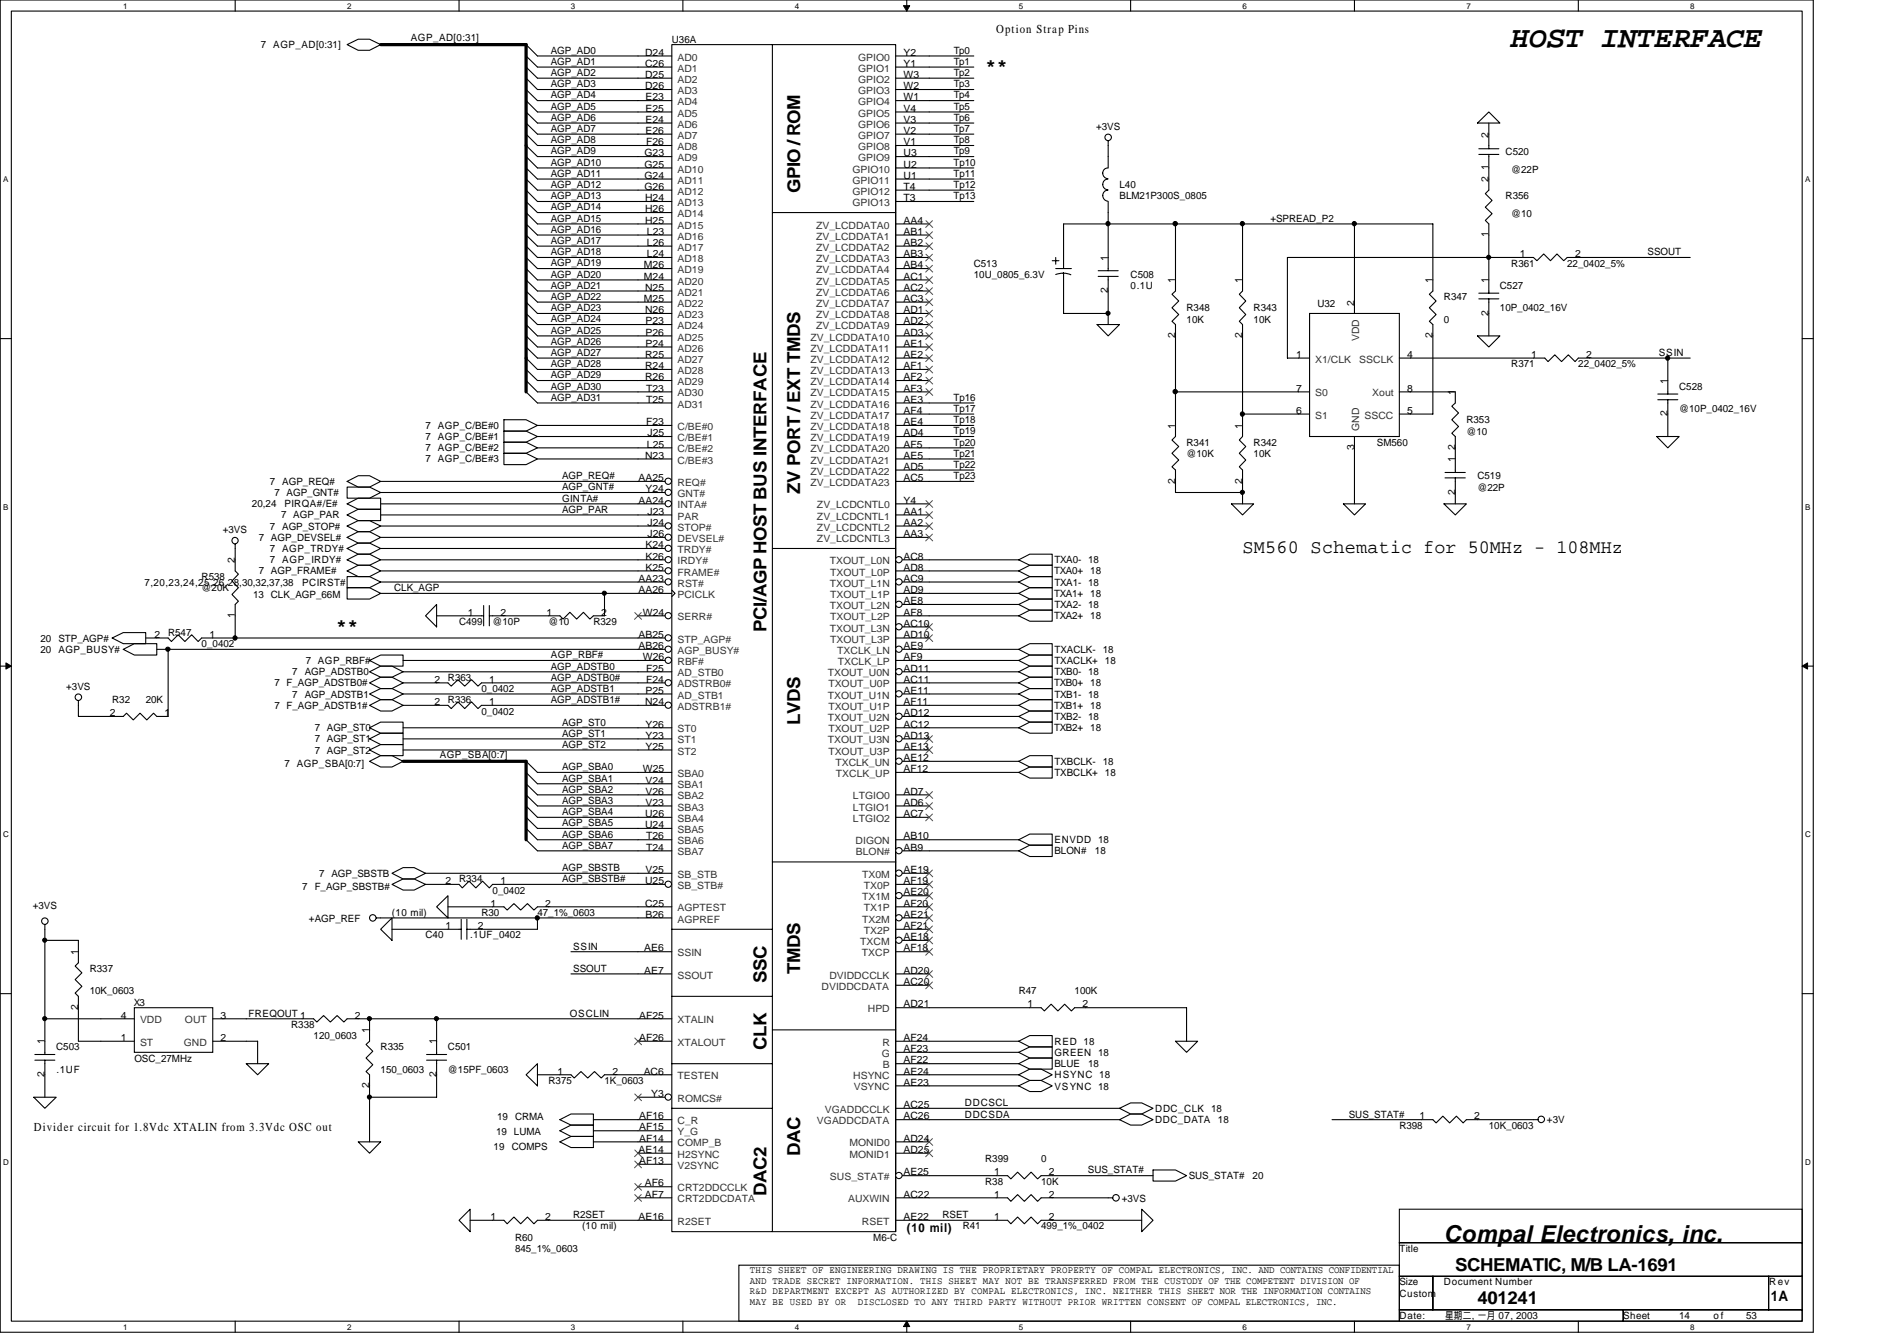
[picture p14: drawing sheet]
<svg xmlns="http://www.w3.org/2000/svg" width="297mm" height="210mm" viewBox="0 0 297 210" stroke-linecap="round" stroke-linejoin="round" font-family="sans-serif">
<defs><g id="words">
<text font-size="4.7" x="236.6" y="7.4">HOST INTERFACE</text>
<text font-size="3.6" x="226.1" y="194.4">Compal Electronics, inc.</text>
<text font-size="3" x="194.6" y="86.5">SM560 Schematic for 50MHz - 108MHz</text>
<g font-size="2.8">
<text x="154.3" y="11.1">**</text>
<text x="125.3" y="30.2" transform="rotate(-90 125.3 30.2)">GPIO / ROM</text>
<text x="125.3" y="77.3" transform="rotate(-90 125.3 77.3)">ZV PORT / EXT TMDS</text>
<text x="52.7" y="98.7">**</text>
<text x="120" y="98.8" transform="rotate(-90 120 98.8)">PCI/AGP HOST BUS INTERFACE</text>
<text x="125.3" y="113.5" transform="rotate(-90 125.3 113.5)">LVDS</text>
<text x="120" y="153.9" transform="rotate(-90 120 153.9)">SSC</text>
<text x="125.3" y="152.4" transform="rotate(-90 125.3 152.4)">TMDS</text>
<text x="120" y="164.4" transform="rotate(-90 120 164.4)">CLK</text>
<text x="125.3" y="180.9" transform="rotate(-90 125.3 180.9)">DAC</text>
<text x="120" y="187.2" transform="rotate(-90 120 187.2)">DAC2</text>
<text x="227.9" y="198.9">SCHEMATIC, M/B LA-1691</text>
<text x="231.3" y="204.2">401241</text>
</g>
<text font-size="2.2" x="277.3" y="203.6">1A</text>
<g font-size="1.9">
<text x="156" y="5.2">Option Strap Pins</text>
<text x="5.3" y="177">Divider circuit for 1.8Vdc XTALIN from 3.3Vdc OSC out</text>
<text x="142" y="192.8">(10 mil)</text>
</g>
<g font-size="1.6">
<text x="40.8" y="7.6">7 AGP_AD[0:31]</text>
<text x="64.3" y="6.5">AGP_AD[0:31]</text>
<text x="86.2" y="10.2">AGP_AD1</text>
<text x="86.2" y="8.4">AGP_AD0</text>
<text x="86.2" y="11.9">AGP_AD2</text>
<text x="101" y="8.7">D24</text>
<text x="101" y="10.5">C26</text>
<text x="105.2" y="6.7">U36A</text>
<text x="141.5" y="8.7">Y2</text>
<text x="141.5" y="10.5">Y1</text>
<text x="149.3" y="8.4">Tp0</text>
<text x="149.3" y="10.2">Tp1</text>
<text x="149.3" y="11.9">Tp2</text>
<text x="86.2" y="13.7">AGP_AD3</text>
<text x="86.2" y="15.4">AGP_AD4</text>
<text x="86.2" y="17.2">AGP_AD5</text>
<text x="101" y="12.2">D25</text>
<text x="101" y="14">D26</text>
<text x="101.1" y="15.7">E23</text>
<text x="101.1" y="17.5">E25</text>
<text x="141.5" y="12.2">W3</text>
<text x="141.5" y="14">W2</text>
<text x="141.5" y="15.7">W1</text>
<text x="141.5" y="17.5">V4</text>
<text x="149.3" y="17.2">Tp5</text>
<text x="149.3" y="15.4">Tp4</text>
<text x="149.3" y="13.7">Tp3</text>
<text x="86.2" y="22.4">AGP_AD8</text>
<text x="86.2" y="18.9">AGP_AD6</text>
<text x="86.2" y="20.7">AGP_AD7</text>
<text x="101.1" y="19.2">E24</text>
<text x="101.1" y="21">E26</text>
<text x="101.2" y="22.7">F26</text>
<text x="141.5" y="19.2">V3</text>
<text x="141.5" y="21">V2</text>
<text x="141.5" y="22.7">V1</text>
<text x="149.3" y="20.7">Tp7</text>
<text x="149.3" y="18.9">Tp6</text>
<text x="149.3" y="22.4">Tp8</text>
<text x="171.6" y="20.4">+3VS</text>
<text x="233.1" y="21.5" transform="rotate(-90 233.1 21.5)">2</text>
<text x="86.2" y="26">AGP_AD10</text>
<text x="86.2" y="24.2">AGP_AD9</text>
<text x="86.2" y="27.7">AGP_AD11</text>
<text x="86.2" y="29.4">AGP_AD12</text>
<text x="100.9" y="24.5">G23</text>
<text x="100.9" y="26.2">G25</text>
<text x="100.9" y="28">G24</text>
<text x="100.9" y="29.7">G26</text>
<text x="141.5" y="24.5">U3</text>
<text x="141.5" y="26.2">U2</text>
<text x="141.5" y="28">U1</text>
<text x="141.5" y="29.7">T4</text>
<text x="149.3" y="29.4">Tp12</text>
<text x="149.3" y="26">Tp10</text>
<text x="149.3" y="27.7">Tp11</text>
<text x="149.3" y="24.2">Tp9</text>
<text x="175.3" y="29.5">L40</text>
<text x="233.1" y="28.5" transform="rotate(-90 233.1 28.5)">2</text>
<text x="233.1" y="26.6" transform="rotate(-90 233.1 26.6)">1</text>
<text x="235.8" y="24.2">C520</text>
<text x="236.6" y="27">@22P</text>
<text x="86.2" y="34.7">AGP_AD15</text>
<text x="86.2" y="32.9">AGP_AD14</text>
<text x="86.2" y="31.2">AGP_AD13</text>
<text x="101" y="31.5">H24</text>
<text x="101" y="33.2">H26</text>
<text x="101" y="35">H25</text>
<text x="141.5" y="35">AA4</text>
<text x="141.5" y="31.5">T3</text>
<text x="149.3" y="31.2">Tp13</text>
<text x="175.3" y="31.2">BLM21P300S_0805</text>
<text x="198.9" y="34.7">+SPREAD_P2</text>
<text x="235.8" y="31.2">R356</text>
<text x="236.6" y="34">@10</text>
<text x="86.2" y="41.7">AGP_AD19</text>
<text x="86.2" y="40">AGP_AD18</text>
<text x="86.2" y="38.2">AGP_AD17</text>
<text x="86.2" y="36.4">AGP_AD16</text>
<text x="100.8" y="42">M26</text>
<text x="101.3" y="36.7">L23</text>
<text x="101.3" y="38.5">L26</text>
<text x="101.3" y="40.3">L24</text>
<text x="141.5" y="36.7">AB1</text>
<text x="141.5" y="38.5">AB2</text>
<text x="141.5" y="40.3">AB3</text>
<text x="141.5" y="42">AB4</text>
<text x="152.5" y="41.7">C513</text>
<text x="173.5" y="40.8" transform="rotate(-90 173.5 40.8)">1</text>
<text x="233.1" y="37.2" transform="rotate(-90 233.1 37.2)">1</text>
<text x="236.6" y="41.7">R361</text>
<text x="238" y="40.3">1</text>
<text x="245.4" y="41.7">22_0402_5%</text>
<text x="246.6" y="40.3">2</text>
<text x="258" y="40">SSOUT</text>
<text x="86.2" y="46.9">AGP_AD22</text>
<text x="86.2" y="45.2">AGP_AD21</text>
<text x="86.2" y="43.5">AGP_AD20</text>
<text x="100.8" y="43.8">M24</text>
<text x="100.8" y="47.2">M25</text>
<text x="101" y="45.5">N25</text>
<text x="141.5" y="43.8">AC1</text>
<text x="141.5" y="45.5">AC2</text>
<text x="141.5" y="47.2">AC3</text>
<text x="152.5" y="43.5">10U_0805_6.3V</text>
<text x="173.5" y="45.9" transform="rotate(-90 173.5 45.9)">2</text>
<text x="177" y="43.5">C508</text>
<text x="177" y="45.3">0.1U</text>
<text x="184" y="44.3" transform="rotate(-90 184 44.3)">1</text>
<text x="194.5" y="44.3" transform="rotate(-90 194.5 44.3)">1</text>
<text x="212" y="47.8" transform="rotate(-90 212 47.8)">2</text>
<text x="224.3" y="44.3" transform="rotate(-90 224.3 44.3)">1</text>
<text x="226.1" y="47">R347</text>
<text x="233.1" y="44.3" transform="rotate(-90 233.1 44.3)">1</text>
<text x="234.9" y="45.3">C527</text>
<text x="86.2" y="50.5">AGP_AD24</text>
<text x="86.2" y="54">AGP_AD26</text>
<text x="86.2" y="48.7">AGP_AD23</text>
<text x="86.2" y="52.2">AGP_AD25</text>
<text x="101" y="49">N26</text>
<text x="101.1" y="50.8">P23</text>
<text x="101.1" y="52.5">P26</text>
<text x="141.5" y="49">AD1</text>
<text x="141.5" y="50.8">AD2</text>
<text x="141.5" y="52.5">AD3</text>
<text x="184" y="52.9" transform="rotate(-90 184 52.9)">2</text>
<text x="185.8" y="48.7">R348</text>
<text x="185.8" y="50.5">10K</text>
<text x="194.5" y="52.9" transform="rotate(-90 194.5 52.9)">2</text>
<text x="196.3" y="48.7">R343</text>
<text x="196.3" y="50.5">10K</text>
<text x="206.3" y="48">U32</text>
<text x="224.3" y="52.9" transform="rotate(-90 224.3 52.9)">2</text>
<text x="226.1" y="50.5">0</text>
<text x="233.1" y="49.4" transform="rotate(-90 233.1 49.4)">2</text>
<text x="234.9" y="48.7">10P_0402_16V</text>
<text x="86.2" y="55.7">AGP_AD27</text>
<text x="86.2" y="59.2">AGP_AD29</text>
<text x="86.2" y="57.5">AGP_AD28</text>
<text x="101" y="56">R25</text>
<text x="101" y="57.8">R24</text>
<text x="101" y="59.5">R26</text>
<text x="101.1" y="54.3">P24</text>
<text x="141.5" y="56">AE2</text>
<text x="141.5" y="57.8">AF1</text>
<text x="141.5" y="54.3">AE1</text>
<text x="141.5" y="59.5">AF2</text>
<text x="202.9" y="56">1</text>
<text x="220.3" y="56">4</text>
<text x="236.6" y="57.5">R371</text>
<text x="239.8" y="56">1</text>
<text x="247.1" y="57.5">22_0402_5%</text>
<text x="248.4" y="56">2</text>
<text x="259.8" y="55.7">SSIN</text>
<text x="86.2" y="62.7">AGP_AD31</text>
<text x="86.2" y="61">AGP_AD30</text>
<text x="101.2" y="61.3">T23</text>
<text x="101.2" y="63">T25</text>
<text x="141.5" y="61.3">AF3</text>
<text x="141.5" y="63">AE3</text>
<text x="141.5" y="64.8">AF4</text>
<text x="149.3" y="64.5">Tp17</text>
<text x="149.3" y="62.7">Tp16</text>
<text x="202.9" y="61.3">7</text>
<text x="202.9" y="64.8">6</text>
<text x="220.3" y="64.8">5</text>
<text x="220.3" y="61.3">8</text>
<text x="227.8" y="61.8" transform="rotate(-90 227.8 61.8)">1</text>
<text x="261.1" y="65.2" transform="rotate(-90 261.1 65.2)">2</text>
<text x="261.1" y="60.1" transform="rotate(-90 261.1 60.1)">1</text>
<text x="262.9" y="61">C528</text>
<text x="262.9" y="64.5">@10P_0402_16V</text>
<text x="66.6" y="68.9">7 AGP_C/BE#1</text>
<text x="66.6" y="67.1">7 AGP_C/BE#0</text>
<text x="66.6" y="70.7">7 AGP_C/BE#2</text>
<text x="101" y="71.8">N23</text>
<text x="101.2" y="66.5">F23</text>
<text x="101.3" y="70.1">L25</text>
<text x="101.4" y="68.3">J25</text>
<text x="141.5" y="66.5">AE4</text>
<text x="141.5" y="68.3">AD4</text>
<text x="141.5" y="70.1">AF5</text>
<text x="141.5" y="71.8">AE5</text>
<text x="149.3" y="71.5">Tp21</text>
<text x="149.3" y="69.8">Tp20</text>
<text x="149.3" y="68">Tp19</text>
<text x="149.3" y="66.3">Tp18</text>
<text x="184" y="67.1" transform="rotate(-90 184 67.1)">1</text>
<text x="185.8" y="69.8">R341</text>
<text x="185.8" y="71.5">@10K</text>
<text x="194.5" y="67.1" transform="rotate(-90 194.5 67.1)">1</text>
<text x="196.3" y="69.8">R342</text>
<text x="196.3" y="71.5">10K</text>
<text x="212" y="70.4" transform="rotate(-90 212 70.4)">3</text>
<text x="215.6" y="69.8">SM560</text>
<text x="227.8" y="70.4" transform="rotate(-90 227.8 70.4)">2</text>
<text x="229.6" y="66.3">R353</text>
<text x="229.6" y="68">@10</text>
<text x="42.2" y="75.9">7 AGP_REQ#</text>
<text x="43" y="77.7">7 AGP_GNT#</text>
<text x="66.6" y="72.4">7 AGP_C/BE#3</text>
<text x="88" y="76.8">AGP_GNT#</text>
<text x="88" y="75">AGP_REQ#</text>
<text x="100" y="75.3">AA25</text>
<text x="101.1" y="77">Y24</text>
<text x="141.5" y="73.5">AD5</text>
<text x="141.5" y="75.3">AC5</text>
<text x="149.3" y="73.2">Tp22</text>
<text x="149.3" y="75">Tp23</text>
<text x="184" y="75.7" transform="rotate(-90 184 75.7)">2</text>
<text x="194.5" y="75.7" transform="rotate(-90 194.5 75.7)">2</text>
<text x="227.8" y="77.5" transform="rotate(-90 227.8 77.5)">2</text>
<text x="227.8" y="72.3" transform="rotate(-90 227.8 72.3)">1</text>
<text x="231.3" y="75">C519</text>
<text x="231.3" y="76.8">@22P</text>
<text x="34.9" y="83.4">+3VS</text>
<text x="39.5" y="79.4">20,24</text>
<text x="42.2" y="82.9">7 AGP_STOP#</text>
<text x="44" y="81.2">7 AGP_PAR</text>
<text x="44.5" y="79.4">PIRQA#/E#</text>
<text x="88" y="78.5">GINTA#</text>
<text x="88" y="80.3">AGP_PAR</text>
<text x="100" y="78.8">AA24</text>
<text x="101.4" y="80.6">J23</text>
<text x="101.4" y="82.3">J24</text>
<text x="141.5" y="78.8">Y4</text>
<text x="141.5" y="80.6">AA1</text>
<text x="141.5" y="82.3">AA2</text>
<text x="36.8" y="88.1" transform="rotate(-90 36.8 88.1)">2</text>
<text x="40.5" y="89.9">7 AGP_FRAME#</text>
<text x="40.5" y="84.7">7 AGP_DEVSEL#</text>
<text x="42.2" y="86.4">7 AGP_TRDY#</text>
<text x="42.2" y="88.2">7 AGP_IRDY#</text>
<text x="101.1" y="85.8">K24</text>
<text x="101.1" y="87.6">K26</text>
<text x="101.1" y="89.3">K25</text>
<text x="101.4" y="84.1">J26</text>
<text x="141.5" y="84.1">AA3</text>
<text x="141.5" y="87.6">AC8</text>
<text x="141.5" y="89.3">AD8</text>
<text x="165.1" y="89.9">TXA0+</text>
<text x="165.1" y="88.2">TXA0- 18</text>
<text x="170.7" y="89.9">18</text>
<text x="22.6" y="91.7">7,20,23,24,25,26,28,30,32,37,38</text>
<text x="31.6" y="90.8">R538</text>
<text x="31.6" y="92.5">@20K</text>
<text x="39.6" y="93.6">13 CLK_AGP_66M</text>
<text x="47.3" y="91.7">PCIRST#</text>
<text x="61.7" y="92.5">CLK_AGP</text>
<text x="100" y="92.8">AA26</text>
<text x="100" y="91.1">AA23</text>
<text x="141.5" y="91.1">AC9</text>
<text x="141.5" y="94.6">AE8</text>
<text x="141.5" y="92.8">AD9</text>
<text x="165.1" y="93.4">TXA1+</text>
<text x="165.1" y="91.7">TXA1- 18</text>
<text x="165.1" y="95.2">TXA2- 18</text>
<text x="170.7" y="93.4">18</text>
<text x="6.3" y="100.5">20 STP_AGP#</text>
<text x="24.2" y="99.8">2</text>
<text x="26.3" y="99.6">R547</text>
<text x="31.6" y="101.3">0_0402</text>
<text x="32.8" y="99.8">1</text>
<text x="36.8" y="96.7" transform="rotate(-90 36.8 96.7)">1</text>
<text x="71.9" y="97.8">C499</text>
<text x="73.3" y="96.4">1</text>
<text x="77.1" y="97.8">@10P</text>
<text x="78.4" y="96.4">2</text>
<text x="85.6" y="96.4">1</text>
<text x="85.9" y="97.8">@10</text>
<text x="92.9" y="97.8">R329</text>
<text x="94.1" y="96.4">2</text>
<text x="100" y="99.8">AB25</text>
<text x="100" y="101.6">AB26</text>
<text x="100.7" y="96.4">W24</text>
<text x="141.5" y="101.6">AE9</text>
<text x="141.5" y="98.1">AC10</text>
<text x="141.5" y="96.4">AF8</text>
<text x="141.5" y="99.8">AD10</text>
<text x="165.1" y="96.9">TXA2+</text>
<text x="170.7" y="96.9">18</text>
<text x="6.3" y="102.2">20 AGP_BUSY#</text>
<text x="10.4" y="108">+3VS</text>
<text x="43" y="107.4">7 F_AGP_ADSTB0#</text>
<text x="45.8" y="105.7">7 AGP_ADSTB0</text>
<text x="47.9" y="104">7 AGP_RBF#</text>
<text x="68" y="106.8">2</text>
<text x="70.1" y="106.6">R363</text>
<text x="76.6" y="106.8">1</text>
<text x="86.2" y="103">AGP_RBF#</text>
<text x="86.2" y="106.6">AGP_ADSTB0#</text>
<text x="86.2" y="104.8">AGP_ADSTB0</text>
<text x="100.7" y="103.3">W26</text>
<text x="101.2" y="105.1">F25</text>
<text x="101.2" y="106.8">F24</text>
<text x="141.5" y="106.8">AC11</text>
<text x="141.5" y="103.3">AF9</text>
<text x="141.5" y="105.1">AD11</text>
<text x="165.1" y="107.4">TXB0+</text>
<text x="165.1" y="105.7">TXB0- 18</text>
<text x="165.1" y="104">TXACLK+ 18</text>
<text x="165.1" y="102.2">TXACLK-</text>
<text x="170.7" y="107.4">18</text>
<text x="172.7" y="102.2">18</text>
<text x="17.2" y="112.1">2</text>
<text x="17.6" y="110.1">R32</text>
<text x="22.8" y="110.1">20K</text>
<text x="25.8" y="112.1">1</text>
<text x="43" y="111">7 F_AGP_ADSTB1#</text>
<text x="45.8" y="109.2">7 AGP_ADSTB1</text>
<text x="68" y="110.4">2</text>
<text x="70.1" y="110.1">R336</text>
<text x="75.4" y="108.3">0_0402</text>
<text x="75.4" y="111.8">0_0402</text>
<text x="76.6" y="110.4">1</text>
<text x="86.2" y="110.1">AGP_ADSTB1#</text>
<text x="86.2" y="108.3">AGP_ADSTB1</text>
<text x="88" y="113.6">AGP_ST0</text>
<text x="101" y="110.4">N24</text>
<text x="101.1" y="108.6">P25</text>
<text x="101.1" y="113.9">Y26</text>
<text x="141.5" y="110.4">AF11</text>
<text x="141.5" y="113.9">AC12</text>
<text x="141.5" y="108.6">AE11</text>
<text x="141.5" y="112.1">AD12</text>
<text x="165.1" y="111">TXB1+</text>
<text x="165.1" y="109.2">TXB1- 18</text>
<text x="165.1" y="112.7">TXB2- 18</text>
<text x="170.7" y="111">18</text>
<text x="49.3" y="116.2">7 AGP_ST1</text>
<text x="49.3" y="114.5">7 AGP_ST0</text>
<text x="49.3" y="118">7 AGP_ST2</text>
<text x="68.9" y="118.7">AGP_SBA[0:7]</text>
<text x="88" y="117.1">AGP_ST2</text>
<text x="88" y="115.3">AGP_ST1</text>
<text x="101.1" y="115.6">Y23</text>
<text x="101.1" y="117.3">Y25</text>
<text x="141.5" y="117.3">AE13</text>
<text x="141.5" y="119.1">AE12</text>
<text x="141.5" y="115.6">AD13</text>
<text x="165.1" y="114.5">TXB2+</text>
<text x="165.1" y="119.7">TXBCLK-</text>
<text x="170.7" y="114.5">18</text>
<text x="172.7" y="119.7">18</text>
<text x="44.5" y="120.1">7 AGP_SBA[0:7]</text>
<text x="88" y="122.3">AGP_SBA1</text>
<text x="88" y="120.6">AGP_SBA0</text>
<text x="88" y="124.1">AGP_SBA2</text>
<text x="88" y="125.8">AGP_SBA3</text>
<text x="100.7" y="120.9">W25</text>
<text x="101.1" y="122.6">V24</text>
<text x="101.1" y="124.4">V26</text>
<text x="141.5" y="124.4">AD7</text>
<text x="141.5" y="120.9">AF12</text>
<text x="165.1" y="121.5">TXBCLK+ 18</text>
<text x="88" y="127.6">AGP_SBA4</text>
<text x="88" y="131.1">AGP_SBA6</text>
<text x="88" y="129.3">AGP_SBA5</text>
<text x="101" y="127.9">U26</text>
<text x="101" y="129.6">U24</text>
<text x="101.1" y="126.1">V23</text>
<text x="101.2" y="131.4">T26</text>
<text x="141.5" y="126.1">AD6</text>
<text x="141.5" y="127.9">AC7</text>
<text x="141.5" y="131.4">AB10</text>
<text x="165.1" y="132">ENVDD 18</text>
<text x="50" y="137.2">7 AGP_SBSTB</text>
<text x="88" y="136.4">AGP_SBSTB</text>
<text x="88" y="132.8">AGP_SBA7</text>
<text x="101.1" y="136.7">V25</text>
<text x="101.2" y="133.1">T24</text>
<text x="141.5" y="133.1">AB9</text>
<text x="141.5" y="136.7">AE19</text>
<text x="165.1" y="133.7">BLON#</text>
<text x="171.4" y="133.7">18</text>
<text x="5.1" y="142.3">+3VS</text>
<text x="47.3" y="139.4">7 F_AGP_SBSTB#</text>
<text x="61.4" y="143.4">(10 mil)</text>
<text x="69.8" y="138.4">2</text>
<text x="71.9" y="138.1">R334</text>
<text x="75.4" y="143.4">R30</text>
<text x="76.8" y="141.9">1</text>
<text x="77.1" y="139.9">0_0402</text>
<text x="78.4" y="138.4">1</text>
<text x="84.2" y="143.4">47_1%_0603</text>
<text x="85.4" y="141.9">2</text>
<text x="88" y="138.1">AGP_SBSTB#</text>
<text x="101" y="141.9">C25</text>
<text x="101" y="138.4">U25</text>
<text x="101.1" y="143.6">B26</text>
<text x="141.5" y="138.4">AF19</text>
<text x="141.5" y="140.2">AE20</text>
<text x="141.5" y="141.9">AF20</text>
<text x="141.5" y="143.6">AE21</text>
<text x="12.2" y="149.5" transform="rotate(-90 12.2 149.5)">1</text>
<text x="48.4" y="144.3">+AGP_REF</text>
<text x="66.6" y="146.9">C40</text>
<text x="69.8" y="145.4">1</text>
<text x="73.6" y="146.9">.1UF_0402</text>
<text x="74.8" y="145.4">2</text>
<text x="89.7" y="148.6">SSIN</text>
<text x="100.9" y="148.9">AE6</text>
<text x="141.5" y="148.9">AF18</text>
<text x="141.5" y="147.2">AE18</text>
<text x="141.5" y="145.4">AF21</text>
<text x="14.1" y="152.1">R337</text>
<text x="14.1" y="155.7">10K_0603</text>
<text x="89.7" y="152.1">SSOUT</text>
<text x="100.9" y="152.4">AE7</text>
<text x="141.5" y="154.2">AC20</text>
<text x="141.5" y="152.4">AD20</text>
<text x="159.5" y="155.7">R47</text>
<text x="168.3" y="155.7">100K</text>
<text x="12.2" y="158.1" transform="rotate(-90 12.2 158.1)">2</text>
<text x="18.9" y="159.4">4</text>
<text x="21" y="157.4">X3</text>
<text x="34.5" y="159.4">3</text>
<text x="38.9" y="159.1">FREQOUT 1</text>
<text x="45.6" y="160.9">R338</text>
<text x="55.6" y="159.4">2</text>
<text x="57.8" y="161.8" transform="rotate(-90 57.8 161.8)">1</text>
<text x="89.2" y="159.1">OSCLIN</text>
<text x="100.1" y="159.4">AF25</text>
<text x="141.5" y="157.7">AD21</text>
<text x="160.9" y="157.7">1</text>
<text x="169.5" y="157.7">2</text>
<text x="7" y="163.5" transform="rotate(-90 7 163.5)">1</text>
<text x="8.8" y="164.4">C503</text>
<text x="8.8" y="167.9">.1UF</text>
<text x="18.9" y="162.9">1</text>
<text x="21" y="166.2">OSC_27MHz</text>
<text x="34.5" y="162.9">2</text>
<text x="49.1" y="162.6">120_0603</text>
<text x="59.6" y="164.4">R335</text>
<text x="59.6" y="167.9">150_0603</text>
<text x="68.3" y="163.5" transform="rotate(-90 68.3 163.5)">1</text>
<text x="70.1" y="164.4">C501</text>
<text x="70.1" y="167.9">@15PF_0603</text>
<text x="100.1" y="162.9">AF26</text>
<text x="141.5" y="162.9">AF24</text>
<text x="141.5" y="166.5">AF22</text>
<text x="141.5" y="164.7">AF23</text>
<text x="165.1" y="167">BLUE</text>
<text x="165.1" y="165.3">GREEN 18</text>
<text x="165.1" y="163.5">RED 18</text>
<text x="170.4" y="167">18</text>
<text x="7" y="168.6" transform="rotate(-90 7 168.6)">2</text>
<text x="57.8" y="170.3" transform="rotate(-90 57.8 170.3)">2</text>
<text x="68.3" y="168.6" transform="rotate(-90 68.3 168.6)">2</text>
<text x="85.9" y="169.7">R375</text>
<text x="87.3" y="168.2">1</text>
<text x="94.7" y="169.7">1K_0603</text>
<text x="95.9" y="168.2">2</text>
<text x="100.8" y="168.2">AC6</text>
<text x="102" y="171.7">Y3</text>
<text x="141.5" y="169.9">AE23</text>
<text x="141.5" y="173.4">AC25</text>
<text x="141.5" y="168.2">AE24</text>
<text x="151.1" y="173.1">DDCSCL</text>
<text x="165.1" y="170.6">VSYNC 18</text>
<text x="165.1" y="168.8">HSYNC 18</text>
<text x="77.7" y="177.7">19 LUMA</text>
<text x="77.8" y="175.3">19 CRMA</text>
<text x="100.1" y="177">AF15</text>
<text x="100.1" y="175.2">AF16</text>
<text x="100.1" y="178.7">AF14</text>
<text x="141.5" y="175.2">AC26</text>
<text x="141.5" y="178.7">AD24</text>
<text x="151.1" y="174.9">DDCSDA</text>
<text x="180.9" y="175.8">DDC_DATA</text>
<text x="180.9" y="174.1">DDC_CLK 18</text>
<text x="190.7" y="175.8">18</text>
<text x="211.2" y="174.9">SUS_STAT#</text>
<text x="219.1" y="176.7">R398</text>
<text x="222.2" y="175.2">1</text>
<text x="230.8" y="175.2">2</text>
<text x="233.1" y="176.7">10K_0603</text>
<text x="242.2" y="175.8">+3V</text>
<text x="77.3" y="180">19</text>
<text x="80.1" y="180">COMPS</text>
<text x="100" y="180.5">AE14</text>
<text x="100.1" y="182.2">AF13</text>
<text x="101" y="185.7">AF6</text>
<text x="141.5" y="184">AE25</text>
<text x="141.5" y="180.5">AD25</text>
<text x="154.3" y="181.9">R399</text>
<text x="154.3" y="185.5">R38</text>
<text x="155.7" y="184">1</text>
<text x="163" y="181.9">0</text>
<text x="163" y="185.5">10K</text>
<text x="164.2" y="184">2</text>
<text x="170.3" y="183.7">SUS_STAT#</text>
<text x="186.1" y="184.6">SUS_STAT#</text>
<text x="196.1" y="184.6">20</text>
<text x="76.8" y="191">1</text>
<text x="85.4" y="191">2</text>
<text x="89.7" y="190.7">R2SET</text>
<text x="100" y="191">AE16</text>
<text x="101" y="187.5">AF7</text>
<text x="141.5" y="191">AE22</text>
<text x="141.5" y="187.5">AC22</text>
<text x="147.6" y="190.7">RSET</text>
<text x="155.7" y="187.5">1</text>
<text x="155.7" y="191">1</text>
<text x="164.2" y="187.5">2</text>
<text x="164.2" y="191">2</text>
<text x="175.6" y="188.1">+3VS</text>
<text x="80.6" y="194.2">R60</text>
<text x="80.6" y="196">845_1%_0603</text>
<text x="91.1" y="192.4">(10 mil)</text>
<text x="136.7" y="194.2">M6-C</text>
<text x="150.7" y="192.4">R41</text>
<text x="163" y="192.4">499_1%_0402</text>
<text x="219.1" y="196">Title</text>
<text x="117.4" y="199.3">THIS SHEET OF ENGINEERING DRAWING IS THE PROPRIETARY PROPERTY OF COMPAL ELECTRONICS, INC. AND CONTAINS CONFIDENTIAL</text>
<text x="117.4" y="200.9">AND TRADE SECRET INFORMATION. THIS SHEET MAY NOT BE TRANSFERRED FROM THE CUSTODY OF THE COMPETENT DIVISION OF</text>
<text x="117.4" y="202.6">R&amp;D DEPARTMENT EXCEPT AS AUTHORIZED BY COMPAL ELECTRONICS, INC. NEITHER THIS SHEET NOR THE INFORMATION CONTAINS</text>
<text x="219.1" y="201.2">Size</text>
<text x="219.1" y="203">Custom</text>
<text x="226.1" y="201.2">Document Number</text>
<text x="277" y="201.2">Rev</text>
<text x="117.4" y="204.2">MAY BE USED BY OR</text>
<text x="134.3" y="204.2">DISCLOSED TO ANY THIRD PARTY WITHOUT PRIOR WRITTEN CONSENT OF COMPAL ELECTRONICS, INC.</text>
<text x="219.2" y="206.5">Date:</text>
<text x="226.3" y="206.5">星期二 一月 07, 2003</text>
<text x="230.5" y="206.5">,</text>
<text x="254.2" y="206.5">Sheet</text>
<text x="262.9" y="206.5">14</text>
<text x="268.3" y="206.5">o f</text>
<text x="273.4" y="206.5">53</text>
</g>
<g font-size="1.6" fill="#333">
<text x="106.1" y="9.5">AD0</text>
<text x="106.1" y="11.2">AD1</text>
<text x="134.4" y="9.5">GPIO0</text>
<text x="134.4" y="11.2">GPIO1</text>
<text x="106.1" y="13">AD2</text>
<text x="106.1" y="14.7">AD3</text>
<text x="106.1" y="16.5">AD4</text>
<text x="134.4" y="13">GPIO2</text>
<text x="134.4" y="14.7">GPIO3</text>
<text x="134.4" y="16.5">GPIO4</text>
<text x="106.1" y="18.2">AD5</text>
<text x="106.1" y="20">AD6</text>
<text x="106.1" y="21.7">AD7</text>
<text x="106.1" y="23.5">AD8</text>
<text x="134.4" y="18.2">GPIO5</text>
<text x="134.4" y="20">GPIO6</text>
<text x="134.4" y="21.7">GPIO7</text>
<text x="134.4" y="23.5">GPIO8</text>
<text x="106.1" y="25.2">AD9</text>
<text x="106.1" y="27">AD10</text>
<text x="106.1" y="28.7">AD11</text>
<text x="133.5" y="27">GPIO10</text>
<text x="133.5" y="28.7">GPIO11</text>
<text x="134.4" y="25.2">GPIO9</text>
<text x="106.1" y="30.5">AD12</text>
<text x="106.1" y="32.3">AD13</text>
<text x="106.1" y="34">AD14</text>
<text x="106.1" y="35.8">AD15</text>
<text x="127.8" y="35.8">ZV_LCDDATA0</text>
<text x="133.5" y="30.5">GPIO12</text>
<text x="133.5" y="32.3">GPIO13</text>
<text x="106.1" y="37.5">AD16</text>
<text x="106.1" y="39.2">AD17</text>
<text x="106.1" y="41">AD18</text>
<text x="127.8" y="37.5">ZV_LCDDATA1</text>
<text x="127.8" y="39.2">ZV_LCDDATA2</text>
<text x="127.8" y="41">ZV_LCDDATA3</text>
<text x="106.1" y="42.8">AD19</text>
<text x="106.1" y="44.5">AD20</text>
<text x="106.1" y="46.3">AD21</text>
<text x="127.8" y="44.5">ZV_LCDDATA5</text>
<text x="127.8" y="42.8">ZV_LCDDATA4</text>
<text x="127.8" y="46.3">ZV_LCDDATA6</text>
<text x="106.1" y="48">AD22</text>
<text x="106.1" y="49.8">AD23</text>
<text x="106.1" y="51.5">AD24</text>
<text x="106.1" y="53.3">AD25</text>
<text x="126.9" y="53.3">ZV_LCDDATA10</text>
<text x="127.8" y="48">ZV_LCDDATA7</text>
<text x="127.8" y="49.8">ZV_LCDDATA8</text>
<text x="127.8" y="51.5">ZV_LCDDATA9</text>
<text x="212.8" y="53.4" transform="rotate(-90 212.8 53.4)">VDD</text>
<text x="106.1" y="55">AD26</text>
<text x="106.1" y="56.8">AD27</text>
<text x="106.1" y="58.5">AD28</text>
<text x="126.9" y="56.8">ZV_LCDDATA12</text>
<text x="126.9" y="58.5">ZV_LCDDATA13</text>
<text x="126.9" y="55">ZV_LCDDATA11</text>
<text x="205.9" y="56.8">X1/CLK</text>
<text x="212.8" y="56.8">SSCLK</text>
<text x="106.1" y="60.3">AD29</text>
<text x="106.1" y="62.1">AD30</text>
<text x="106.1" y="63.8">AD31</text>
<text x="126.9" y="62.1">ZV_LCDDATA15</text>
<text x="126.9" y="60.3">ZV_LCDDATA14</text>
<text x="126.9" y="63.8">ZV_LCDDATA16</text>
<text x="126.9" y="65.5">ZV_LCDDATA17</text>
<text x="205.9" y="62.1">S0</text>
<text x="205.9" y="65.5">S1</text>
<text x="213.7" y="65.5">SSCC</text>
<text x="214.9" y="62.1">Xout</text>
<text x="106.1" y="67.3">C/BE#0</text>
<text x="106.1" y="69">C/BE#1</text>
<text x="106.1" y="70.8">C/BE#2</text>
<text x="126.9" y="67.3">ZV_LCDDATA18</text>
<text x="126.9" y="69">ZV_LCDDATA19</text>
<text x="126.9" y="70.8">ZV_LCDDATA20</text>
<text x="212.8" y="67.4" transform="rotate(-90 212.8 67.4)">GND</text>
<text x="106.1" y="72.6">C/BE#3</text>
<text x="106.1" y="76.1">REQ#</text>
<text x="106.1" y="77.8">GNT#</text>
<text x="126.9" y="72.6">ZV_LCDDATA21</text>
<text x="126.9" y="74.3">ZV_LCDDATA22</text>
<text x="126.9" y="76.1">ZV_LCDDATA23</text>
<text x="106.1" y="81.3">PAR</text>
<text x="106.1" y="83.1">STOP#</text>
<text x="106.1" y="79.6">INTA#</text>
<text x="127.9" y="79.6">ZV_LCDCNTL0</text>
<text x="127.9" y="81.3">ZV_LCDCNTL1</text>
<text x="127.9" y="83.1">ZV_LCDCNTL2</text>
<text x="106.1" y="84.8">DEVSEL#</text>
<text x="106.1" y="86.6">TRDY#</text>
<text x="106.1" y="88.3">IRDY#</text>
<text x="127.9" y="84.8">ZV_LCDCNTL3</text>
<text x="129.9" y="88.3">TXOUT_L0N</text>
<text x="106.1" y="93.6">PCICLK</text>
<text x="106.1" y="91.8">RST#</text>
<text x="106.1" y="90.1">FRAME#</text>
<text x="129.9" y="91.8">TXOUT_L1N</text>
<text x="129.9" y="95.3">TXOUT_L2N</text>
<text x="130" y="90.1">TXOUT_L0P</text>
<text x="130" y="93.6">TXOUT_L1P</text>
<text x="106.1" y="100.6">STP_AGP#</text>
<text x="106.1" y="97.1">SERR#</text>
<text x="129.9" y="98.8">TXOUT_L3N</text>
<text x="130" y="97.1">TXOUT_L2P</text>
<text x="130" y="100.6">TXOUT_L3P</text>
<text x="106.1" y="102.4">AGP_BUSY#</text>
<text x="106.1" y="104.1">RBF#</text>
<text x="106.1" y="105.9">AD_STB0</text>
<text x="106.1" y="107.6">ADSTRB0#</text>
<text x="129.6" y="105.9">TXOUT_U0N</text>
<text x="129.7" y="107.6">TXOUT_U0P</text>
<text x="131.1" y="102.4">TXCLK_LN</text>
<text x="131.2" y="104.1">TXCLK_LP</text>
<text x="106.1" y="109.3">AD_STB1</text>
<text x="106.1" y="111.1">ADSTRB1#</text>
<text x="129.6" y="109.3">TXOUT_U1N</text>
<text x="129.6" y="112.9">TXOUT_U2N</text>
<text x="129.7" y="111.1">TXOUT_U1P</text>
<text x="106.1" y="114.6">ST0</text>
<text x="106.1" y="116.4">ST1</text>
<text x="106.1" y="118.1">ST2</text>
<text x="129.6" y="116.4">TXOUT_U3N</text>
<text x="129.7" y="114.6">TXOUT_U2P</text>
<text x="129.7" y="118.1">TXOUT_U3P</text>
<text x="130.8" y="119.9">TXCLK_UN</text>
<text x="106.1" y="121.6">SBA0</text>
<text x="106.1" y="123.4">SBA1</text>
<text x="106.1" y="125.1">SBA2</text>
<text x="130.9" y="121.6">TXCLK_UP</text>
<text x="133.6" y="125.1">LTGIO0</text>
<text x="106.1" y="126.9">SBA3</text>
<text x="106.1" y="128.7">SBA4</text>
<text x="106.1" y="130.4">SBA5</text>
<text x="133.6" y="126.9">LTGIO1</text>
<text x="133.6" y="128.7">LTGIO2</text>
<text x="106.1" y="137.4">SB_STB</text>
<text x="106.1" y="132.2">SBA6</text>
<text x="106.1" y="133.9">SBA7</text>
<text x="134" y="132.2">DIGON</text>
<text x="134" y="133.9">BLON#</text>
<text x="135" y="137.4">TX0M</text>
<text x="106.1" y="142.7">AGPTEST</text>
<text x="106.1" y="139.1">SB_STB#</text>
<text x="135" y="140.9">TX1M</text>
<text x="135.3" y="139.1">TX0P</text>
<text x="135.3" y="142.7">TX1P</text>
<text x="106.1" y="144.4">AGPREF</text>
<text x="106.1" y="149.7">SSIN</text>
<text x="134.7" y="147.9">TXCM</text>
<text x="135" y="149.7">TXCP</text>
<text x="135" y="144.4">TX2M</text>
<text x="135.3" y="146.2">TX2P</text>
<text x="106.1" y="153.2">SSOUT</text>
<text x="128.6" y="154.9">DVIDDCDATA</text>
<text x="129.9" y="153.2">DVIDDCCLK</text>
<text x="21.9" y="160.2">VDD</text>
<text x="29" y="160.2">OUT</text>
<text x="106.1" y="160.2">XTALIN</text>
<text x="135.9" y="158.5">HPD</text>
<text x="21.9" y="163.7">ST</text>
<text x="28.8" y="163.7">GND</text>
<text x="106.1" y="163.7">XTALOUT</text>
<text x="138.1" y="165.4">G</text>
<text x="138.2" y="163.7">R</text>
<text x="138.3" y="167.2">B</text>
<text x="106.1" y="169">TESTEN</text>
<text x="106.1" y="172.5">ROMCS#</text>
<text x="133.6" y="169">HSYNC</text>
<text x="133.7" y="170.7">VSYNC</text>
<text x="106.1" y="177.7">Y_G</text>
<text x="106.1" y="176">C_R</text>
<text x="106.1" y="179.5">COMP_B</text>
<text x="127.9" y="176">VGADDCDATA</text>
<text x="129.2" y="174.2">VGADDCCLK</text>
<text x="133" y="179.5">MONID0</text>
<text x="106.1" y="181.2">H2SYNC</text>
<text x="106.1" y="183">V2SYNC</text>
<text x="130" y="184.7">SUS_STAT#</text>
<text x="133" y="181.2">MONID1</text>
<text x="106.1" y="191.7">R2SET</text>
<text x="106.1" y="186.5">CRT2DDCCLK</text>
<text x="106.1" y="188.2">CRT2DDCDATA</text>
<text x="132.8" y="188.2">AUXWIN</text>
<text x="135" y="191.7">RSET</text>
</g>
<g font-size="1.3">
<text x="19.3" y="1.4">1</text>
<text x="54.4" y="1.4">2</text>
<text x="89.4" y="1.4">3</text>
<text x="124.5" y="1.4">4</text>
<text x="159.5" y="1.4">5</text>
<text x="194.6" y="1.4">6</text>
<text x="229.6" y="1.4">7</text>
<text x="264.7" y="1.4">8</text>
<text x=".5" y="28.5">A</text>
<text x="282.7" y="28.5">A</text>
<text x=".5" y="79.8">B</text>
<text x="282.7" y="79.8">B</text>
<text x=".5" y="131">C</text>
<text x="282.7" y="131">C</text>
<text x=".5" y="182.3">D</text>
<text x="282.7" y="182.3">D</text>
<text x="19.3" y="208.2">1</text>
<text x="54.4" y="208.2">2</text>
<text x="89.4" y="208.2">3</text>
<text x="124.5" y="208.2">4</text>
<text x="159.5" y="208.2">5</text>
<text x="194.6" y="208.2">6</text>
<text x="229.6" y="208.2">7</text>
<text x="264.7" y="208.2">8</text>
</g>
</g></defs>
<path d="M0 0h283.9v208.5h-283.9zM1.8 1.7h280.4v205.1h-280.4z" fill="none" stroke="#000" stroke-width=".17"/>
<g fill="#fff">
<path d="M19.3 .2h.7v1.4h-.7z"/>
<path d="M19.3 207h.7v1.4h-.7z"/>
</g>
<path d="M36.8 0v1.7M36.8 206.8v1.7" fill="none" stroke="#000" stroke-width=".17"/>
<g fill="#fff">
<path d="M54.4 .2h.6v1.4h-.6z"/>
<path d="M54.4 207h.6v1.4h-.6z"/>
</g>
<path d="M71.9 0v1.7M71.9 206.8v1.7" fill="none" stroke="#000" stroke-width=".17"/>
<g fill="#fff">
<path d="M89.4 .2h.7v1.4h-.7z"/>
<path d="M89.4 207h.7v1.4h-.7z"/>
</g>
<path d="M106.9 0v1.7M106.9 206.8v1.7" fill="none" stroke="#000" stroke-width=".17"/>
<g fill="#fff">
<path d="M124.5 .2h.6v1.4h-.6z"/>
<path d="M124.5 207h.6v1.4h-.6z"/>
</g>
<path d="M142 0v1.7M142 206.8v1.7" fill="none" stroke="#000" stroke-width=".17"/>
<path d="M141.5 .9h.9l-.4 .8zM142 206.8l.4 .8h-.9z" fill="#000" stroke="#000" stroke-width=".16"/>
<g fill="#fff">
<path d="M159.5 .2h.7v1.4h-.7z"/>
<path d="M159.5 207h.7v1.4h-.7z"/>
</g>
<path d="M177 0v1.7M177 206.8v1.7" fill="none" stroke="#000" stroke-width=".17"/>
<g fill="#fff">
<path d="M194.6 .2h.6v1.4h-.6z"/>
<path d="M194.6 207h.6v1.4h-.6z"/>
</g>
<path d="M212.1 0v1.7M212.1 206.8v1.7" fill="none" stroke="#000" stroke-width=".17"/>
<g fill="#fff">
<path d="M229.6 .2h.7v1.4h-.7z"/>
<path d="M229.6 207h.7v1.4h-.7z"/>
</g>
<path d="M247.1 0v1.7M247.1 206.8v1.7" fill="none" stroke="#000" stroke-width=".17"/>
<g fill="#fff">
<path d="M264.7 .2h.6v1.4h-.6z"/>
<path d="M264.7 207h.6v1.4h-.6z"/>
<path d="M.5 27.3h.8v1.4h-.8z"/>
<path d="M282.7 27.3h.8v1.4h-.8z"/>
<path d="M.5 78.6h.8v1.4h-.8z"/>
<path d="M282.7 78.6h.8v1.4h-.8z"/>
</g>
<path d="M0 53h1.8M282.2 53h1.7" fill="none" stroke="#000" stroke-width=".17"/>
<g fill="#fff">
<path d="M.5 129.9h.9v1.4h-.9z"/>
<path d="M282.7 129.9h.8v1.4h-.8z"/>
</g>
<path d="M0 104.3h1.8M282.2 104.3h1.7" fill="none" stroke="#000" stroke-width=".17"/>
<path d="M.9 103.8l.9 .5-.9 .4zM282.2 104.3l.8-.5v.9z" fill="#000" stroke="#000" stroke-width=".16"/>
<g fill="#fff">
<path d="M.5 181.1h.9v1.4h-.9z"/>
<path d="M282.7 181.1h.8v1.4h-.8z"/>
</g>
<g fill="none" stroke="#000" stroke-width=".17">
<path d="M54.4 7l1.7-.9h1.8l1.7 .9-1.7 .9h-1.8zM82.4 8.8l1.8 1.7h21M82.4 12.2l1.8 1.8h21M82.4 19.3l1.8 1.7h21M82.4 10.5l1.8 1.7h21M82.4 15.7l1.8 1.8h21M82.4 14l1.8 1.7h21M82.4 7l1.8 1.8h21M82.4 17.5l1.8 1.8h21M105.2 7h35v185.8h-35zM120.9 7v185.8M145.5 10.5h7"/>
<path d="M145.5 14h7M145.5 19.3h7M145.5 8.8h7M145.5 17.5h7M145.5 15.7h7M145.5 12.2h7M231.3 19.3l1.8-1.8 1.8 1.8zM233.1 19.3v4M82.4 28l1.8 1.8h21M82.4 22.8l1.8 1.7h21M82.4 26.3l1.8 1.7h21M82.4 24.5l1.8 1.8h21"/>
<path d="M82.4 33.3l1.8 1.8h21M82.4 29.8l1.8 1.7h21M82.4 38.5l1.8 1.8h21M82.4 21l1.8 1.8h21M82.4 36.8l1.8 1.7h21M82.4 31.5l1.8 1.8h21M82.4 35.1l1.8 1.7h21M120.9 33.3h19.3M140.2 22.8v170M145.5 21h7M145.5 29.8h7M145.5 26.3h7"/>
<path d="M145.5 24.5h7M145.5 28h7M145.5 22.8h7M145.5 31.5h7M173.5 29.8a.87 .87 0 0 0-.8 .8 .87 .87 0 0 0 .8 .9M173.5 28a.85 .85 0 0 0-.8 .9 .85 .85 0 0 0 .8 .8M173.5 26.3a.85 .85 0 0 0-.8 .8 .85 .85 0 0 0 .8 .9M173.5 22.1v4.2M173.5 31.5v10.9M184.1 35.1v8.7M194.6 35.1v8.7M212.1 35.1v14"/>
<path d="M231.6 23.3h3.1M231.6 24.2h3.1M233.1 24.2v5.6l-.5 .5 1 1.1-1 1 1 1-1 1.1 .5 .6v8.7M82.4 42l1.8 1.8h21M82.4 40.3l1.8 1.7h21M82.4 56l1.8 1.8h21M82.4 49.1l1.8 1.7h21M82.4 57.8l1.8 1.8h21M82.4 59.6l1.8 1.7h21M82.4 43.8l1.8 1.8h21M82.4 50.8l1.8 1.8h21M82.4 47.3l1.8 1.8h21"/>
<path d="M82.4 45.6l1.8 1.7h21M82.4 52.6l1.8 1.7h21M82.4 54.3l1.8 1.7h21M164.8 40.8h1M165.3 43l1.2-.2 1.2 .2M165.3 42h2.5M165.3 40.3v1.1M166.5 42v-6.9h57.9v10.5l-.6 .5 1.1 1-1.1 1.1 1.1 1-1.1 1.1 .6 .5v14h-5.3M166.5 42.8v6.3h7M171.8 50.8h3.5l-1.8 1.8zM172 43.3h3.1M172 42.4h3.1"/>
<path d="M173.5 43.3v7.5M184.1 52.6v15.7l-.6 .6 1.1 1-1.1 1.1 1.1 1-1.1 1.1 .6 .5v3.5h10.5M194.6 52.6v15.7l-.5 .6 1 1-1 1.1 1 1-1 1.1 .5 .5v5.3M205.1 49.1h14v19.2h-14zM219.1 56h22.8l.5 .6 1.1-1.1 1 1.1 1.1-1.1 1 1.1 .5-.6h14.1v5.7M231.3 52.6h3.6l-1.8 1.7zM233.1 49.1v3.5M238.4 40.3h-36.8v15.7h3.5M247.1 40.3h17.6M261.2 56h3.5M54.4 75.4l1.7-.9h1.8l1.7 .9-1.7 .8h-1.8zM54.4 76.2h3.5l1.7 .9-1.7 .9h-3.5z"/>
<path d="M54.4 78.9l1.7-.9h3.5v1.7h-3.5zM59.6 77.1h40.3M59.6 75.4h40.3M59.6 78.9h40.3M78.9 67.5h3.5l1.8 .8-1.8 .9h-3.5zM78.9 65.7h3.5l1.8 .9-1.8 .9h-3.5zM78.9 71h3.5l1.8 .8-1.8 .9h-3.5zM78.9 69.2h3.5l1.8 .9-1.8 .9h-3.5zM82.4 61.3l1.8 1.8h21M84.2 71.8h21M84.2 70.1h21M84.2 68.3h21"/>
<path d="M84.2 66.6h21M145.5 73.6h7M145.5 75.4h7M145.5 71.8h7M145.5 70.1h7M145.5 68.3h7M145.5 64.8h7M145.5 63.1h7M145.5 66.6h7M184.1 61.3h21M192.8 78.9h3.5l-1.7 1.7zM194.6 64.8h10.5"/>
<path d="M210.4 78.9h3.4l-1.7 1.7zM212.1 68.3v10.6M219.1 61.3h8.8v1.8l-.6 .5 1.1 1-1.1 1.1 1.1 1.1-1.1 1 .6 .5v5.7M226.1 78.9h3.5l-1.7 1.7zM226.3 74.8h3.1M226.3 74h3.1M227.9 74.8v4.1M259.4 68.3h3.5l-1.7 1.8zM259.6 62.6h3.1M259.6 61.7h3.1M261.2 62.6v5.7M17.6 99.9l1.7-.9h3.5v1.8h-3.5z"/>
<path d="M22.8 99.9h3.5l.5 .5 1.1-1 1.1 1 1-1 1 1 .6-.5h5.2M36.8 85.2v4.2l.5 .5-1 1 1 1.1-1 1 1 1.1-.5 .5v5.3h63.1M54.4 92h3.5l1.7 .9-1.7 .9h-3.5zM54.4 85.9l1.7-.9h1.8l1.7 .9-1.7 .8h-1.8zM54.4 89.4l1.7-.9h1.8l1.7 .9-1.7 .9h-1.8zM54.4 84.1l1.7-.9h1.8l1.7 .9-1.7 .9h-1.8zM54.4 82.3l1.7-.8h1.8l1.7 .8-1.7 .9h-1.8zM54.4 90.3h3.5l1.7 .8-1.7 .9h-3.5zM54.4 80.6l1.7-.9h3.5v1.8h-3.5zM54.4 87.6l1.7-.9h1.8l1.7 .9-1.7 .9h-1.8zM59.6 84.1h40.3M59.6 91.1h40.3"/>
<path d="M59.6 89.4h40.3M59.6 92.9h45.6M59.6 87.6h40.3M59.6 82.3h40.3M59.6 80.6h40.3M59.6 85.9h40.3M68.4 94.6v3.5l-1.8-1.7zM68.4 96.4h7.3M75.7 94.8v3.2M76.6 96.4h9.3M76.6 94.8v3.2M94.7 92.9v3.5"/>
<path d="M105.2 92.4l.5 .5-.5 .5M120.9 85.9h19.3M145.5 91.1h14M145.5 89.4h14M145.5 96.4h14M145.5 92.9h14M145.5 94.6h14M145.5 87.6h14M159.5 91.1l1.7-.8h3.6v1.7h-3.6zM159.5 89.4l1.7-.9h3.6v1.8h-3.6zM159.5 87.6l1.7-.9h3.6v1.8h-3.6zM159.5 92.9l1.7-.9h3.6v1.8h-3.6z"/>
<path d="M159.5 94.6l1.7-.8h3.6v1.7h-3.6zM159.5 96.4l1.7-.9h3.6v1.7h-3.6zM19.3 101.6l1.7-.8h3.6v1.7h-3.6zM24.6 101.6h75.3M26.3 101.6v10.5h-1.7l-.6-.5-1 1.1-1.1-1.1-1 1.1-1.1-1.1-.5 .5h-7v-2.4M57.9 103.4l1.7-.9h3.5v1.8h-3.5zM57.9 115.7l1.7-.9h3.5v1.7h-3.5zM57.9 108.6l1.7-.8h1.8l1.7 .8-1.7 .9h-1.8zM57.9 119.2l1.7-.9h1.8l1.7 .9-1.7 .9h-1.8zM57.9 113.9l1.7-.9h3.5v1.8h-3.5zM57.9 106.9l1.7-.9h1.8l1.7 .9-1.7 .9h-1.8zM57.9 117.4l1.7-.9h3.5v1.8h-3.5z"/>
<path d="M57.9 110.4l1.7-.9h1.8l1.7 .9-1.7 .9h-1.8zM57.9 105.2l1.7-.9h1.8l1.7 .9-1.7 .8h-1.8zM63.1 106.9h7l.6 .5 1-1 1.1 1 1-1 1 1 .6-.5h24.5M63.1 110.4h7l.6 .5 1-1 1.1 1 1-1 1 1 .6-.5h24.5M63.1 103.4h36.8M63.1 113.9h36.8M63.1 117.4h36.8M63.1 108.6h36.8M63.1 105.2h36.8M63.1 115.7h36.8M82.4 119.2l1.8 1.7h15.7M145.5 103.4h14"/>
<path d="M145.5 110.4h14M145.5 112.1h14M145.5 119.2h14M145.5 113.9h14M145.5 108.6h14M145.5 105.2h14M145.5 106.9h14M145.5 101.6h14M159.5 105.2l1.7-.9h3.6v1.7h-3.6zM159.5 110.4l1.7-.9h3.6v1.8h-3.6zM159.5 103.4l1.7-.9h3.6v1.8h-3.6zM159.5 119.2l1.7-.9h3.6v1.8h-3.6z"/>
<path d="M159.5 101.6l1.7-.8h3.6v1.7h-3.6zM159.5 113.9l1.7-.9h3.6v1.8h-3.6zM159.5 108.6l1.7-.8h3.6v1.7h-3.6zM159.5 112.1l1.7-.8h3.6v1.7h-3.6zM159.5 106.9l1.7-.9h3.6v1.8h-3.6zM61.4 136.7l1.7-.9h1.8l1.7 .9-1.7 .9h-1.8zM61.4 138.4l1.7-.8h1.8l1.7 .8-1.7 .9h-1.8zM66.6 138.4h5.3l.5 .6 1-1.1 1.1 1.1 1.1-1.1 1 1.1 .5-.6h22.8M66.6 136.7h33.3M82.4 129.7l1.8 1.7h15.7M82.4 131.4l1.8 1.8h15.7M82.4 124.4l1.8 1.8h15.7"/>
<path d="M82.4 120.9l1.8 1.8h15.7M82.4 126.2l1.8 1.7h15.7M82.4 122.7l1.8 1.7h15.7M82.4 127.9l1.8 1.8h15.7M120.9 134.9h19.3M145.5 131.4h14M145.5 120.9h14M145.5 133.2h14M159.5 120.9l1.7-.8h3.6v1.7h-3.6zM159.5 133.2l1.7-.9h3.6v1.8h-3.6zM159.5 131.4l1.7-.8h3.6v1.7h-3.6zM0 155.5h1.8"/>
<path d="M7 147.2h5.3v3.5l-.5 .5 1 1.1-1 1 1 1.1-1 1 .5 .6v7h8.7M7 159.5h14M7 144.7v18.3M21 157.7h12.3v7h-12.3zM33.3 159.5h15.8l.5 .5 1.1-1 1 1 1.1-1 1 1 .6-.5h45.5M57.9 159.5v1.7M58.9 143.7h41M61.4 143.7v3.5l-1.8-1.7zM61.4 145.5h10.8M68.4 141.9l1.7-1.7v3.5zM68.4 159.5v3.5M70.1 141.9h7"/>
<path d="M72.2 143.9v3.1M73.1 143.9v3.1M84.2 143.7v1.8h-11.1M85.9 141.9h14M89.4 152.4h10.5M89.4 149h10.5M105.2 145.5h15.7M105.2 156h15.7M145.5 157.7h17.5l.5 .5 1.1-1 1 1 1.1-1 1.1 1 .5-.5h17.5v5.3M282.2 155.5h1.7M5.3 171.7h3.5l-1.8 1.8zM7 168.2v3.5"/>
<path d="M33.3 163h7v3.5M38.6 166.5h3.5l-1.8 1.7zM56.1 178.7h3.5l-1.7 1.8zM57.9 170v8.7M68.4 168.2v3.5h-10.5M82.4 168.2l1.8-1.7v3.5zM84.2 168.2h3.5M87.7 177l1.7-.9h3.5v1.8h-3.5zM87.7 178.7l1.7-.8h3.5v1.7h-3.5zM87.7 175.3l1.7-.9h3.5v1.7h-3.5zM92.9 177h7M92.9 178.7h7"/>
<path d="M92.9 175.3h7M96.4 168.2h3.5M105.2 166.5h15.7M105.2 173.5h15.7M120.9 161.2h19.3M145.5 168.2h14M145.5 166.5h14M145.5 163h14M145.5 170h14M145.5 173.5h29.8M145.5 164.7h14M145.5 175.3h29.8"/>
<path d="M159.5 163l1.7-.9h3.6v1.8h-3.6zM159.5 170l1.7-.9h1.8l1.8 .9-1.8 .9h-1.8zM159.5 168.2l1.7-.9h1.8l1.8 .9-1.8 .9h-1.8zM159.5 166.5l1.7-.9h3.6v1.7h-3.6zM159.5 164.7l1.7-.8h3.6v1.7h-3.6zM175.3 175.3l1.7-.9h1.8l1.7 .9-1.7 .8h-1.8zM175.3 173.5l1.7-.9h1.8l1.7 .9-1.7 .9h-1.8zM184.1 163h3.4l-1.7 1.7zM208.6 175.3h15.8l.5 .5 1-1.1 1.1 1.1 1-1.1 1.1 1.1 .5-.5h11.2M71.9 191l1.7-1.7v3.5zM73.6 191h5.3l.5 .6 1.1-1.1 1 1.1 1.1-1.1 1 1.1 .6-.6h15.7M115.7 198h103.4v8.8h-103.4z"/>
<path d="M145.5 184h12.3l.5 .5 1-1 1.1 1 1.1-1 1 1 .5-.5h17.5M145.5 187.5h12.3l.5 .5 1-1 1.1 1 1.1-1 1 1 .5-.5h11.2M145.5 191h12.3l.5 .6 1-1.1 1.1 1.1 1.1-1.1 1 1.1 .5-.6h15.8M178.8 189.3l1.7 1.7-1.7 1.8zM180.5 183.1h3.6l1.7 .9-1.7 .9h-3.6zM219.1 189.3h63.1v5.2h-63.1zM219.1 194.5h63.1v5.3h-63.1zM219.1 199.8h5.3v5.2h-5.3zM224.4 199.8h52.5v5.2h-52.5zM276.9 199.8h5.3v5.2h-5.3zM219.1 205h35.1v1.8h-35.1zM254.2 205h28v1.8h-28z"/>
<circle cx="173.5" cy="21.5" r=".51"/>
<circle cx="36.8" cy="84.6" r=".5"/>
<circle cx="12.3" cy="109.1" r=".51"/>
<circle cx="7" cy="144.2" r=".51"/>
<circle cx="58.4" cy="143.7" r=".51"/>
<circle cx="241.3" cy="175.2" r=".51"/>
<circle cx="174.7" cy="187.5" r=".51"/>
</g>
<path d="M59.6 7h22.8v54.3M63.1 119.2h19.3v12.2" fill="none" stroke="#000" stroke-width=".51"/>
<circle cx="104.7" cy="91.1" r=".5" fill="#fff" stroke="#000" stroke-width=".17"/>
<path d="M99.9 91.1h4.2" fill="none" stroke="#000" stroke-width=".17"/>
<circle cx="104.7" cy="75.3" r=".5" fill="#fff" stroke="#000" stroke-width=".17"/>
<path d="M99.9 75.4h4.2" fill="none" stroke="#000" stroke-width=".17"/>
<circle cx="104.7" cy="77.1" r=".5" fill="#fff" stroke="#000" stroke-width=".17"/>
<path d="M99.9 77.1h4.2M99.9 80.6h5.3" fill="none" stroke="#000" stroke-width=".17"/>
<circle cx="104.7" cy="82.3" r=".5" fill="#fff" stroke="#000" stroke-width=".17"/>
<path d="M99.9 82.3h4.2" fill="none" stroke="#000" stroke-width=".17"/>
<circle cx="104.7" cy="84.1" r=".5" fill="#fff" stroke="#000" stroke-width=".17"/>
<path d="M99.9 84.1h4.2" fill="none" stroke="#000" stroke-width=".17"/>
<circle cx="104.7" cy="85.8" r=".5" fill="#fff" stroke="#000" stroke-width=".17"/>
<path d="M99.9 85.9h4.2" fill="none" stroke="#000" stroke-width=".17"/>
<circle cx="104.7" cy="87.6" r=".5" fill="#fff" stroke="#000" stroke-width=".17"/>
<path d="M99.9 87.6h4.2" fill="none" stroke="#000" stroke-width=".17"/>
<circle cx="104.7" cy="89.3" r=".5" fill="#fff" stroke="#000" stroke-width=".17"/>
<path d="M99.9 89.4h4.2" fill="none" stroke="#000" stroke-width=".17"/>
<circle cx="104.7" cy="78.8" r=".5" fill="#fff" stroke="#000" stroke-width=".17"/>
<path d="M99.9 78.9h4.2" fill="none" stroke="#000" stroke-width=".17"/>
<circle cx="104.7" cy="99.8" r=".5" fill="#fff" stroke="#000" stroke-width=".17"/>
<path d="M99.9 99.9h4.2" fill="none" stroke="#000" stroke-width=".17"/>
<circle cx="104.7" cy="101.6" r=".5" fill="#fff" stroke="#000" stroke-width=".17"/>
<path d="M99.9 101.6h4.2" fill="none" stroke="#000" stroke-width=".17"/>
<circle cx="104.7" cy="103.4" r=".5" fill="#fff" stroke="#000" stroke-width=".17"/>
<g fill="none" stroke="#000" stroke-width=".17">
<path d="M140.2 8.8h5.3M140.2 10.5h5.3M140.2 12.2h5.3M140.2 14h5.3M140.2 15.7h5.3M140.2 17.5h5.3M140.2 19.3h5.3M140.2 21h5.3M140.2 22.8h5.3M140.2 24.5h5.3M140.2 26.3h5.3M140.2 28h5.3"/>
<path d="M140.2 29.8h5.3M140.2 35.1h5.3M99.9 103.4h4.2M99.9 105.2h5.3M99.9 108.6h5.3M99.9 113.9h5.3M99.9 115.7h5.3M99.9 117.4h5.3M99.9 136.7h5.3M99.9 120.9h5.3M99.9 122.7h5.3M99.9 124.4h5.3"/>
<path d="M99.9 126.2h5.3M99.9 127.9h5.3M99.9 129.7h5.3M99.9 131.4h5.3M99.9 133.2h5.3M99.9 159.5h5.3M99.9 141.9h5.3M99.9 143.7h5.3M99.9 163h5.3M99.9 168.2h5.3"/>
</g>
<path d="M145 34.5l1 1.1M146 34.5l-1.1 1.1M99.4 162.5l1.1 1M100.4 162.5l-1 1" fill="none" stroke="#4c4c4c" stroke-width=".16"/>
<circle cx="104.7" cy="106.9" r=".5" fill="#fff" stroke="#000" stroke-width=".17"/>
<path d="M99.9 106.9h4.2" fill="none" stroke="#000" stroke-width=".17"/>
<circle cx="104.7" cy="110.4" r=".5" fill="#fff" stroke="#000" stroke-width=".17"/>
<path d="M99.9 110.4h4.2" fill="none" stroke="#000" stroke-width=".17"/>
<circle cx="104.7" cy="138.4" r=".5" fill="#fff" stroke="#000" stroke-width=".17"/>
<path d="M99.9 138.4h4.2" fill="none" stroke="#000" stroke-width=".17"/>
<circle cx="104.7" cy="96.4" r=".5" fill="#fff" stroke="#000" stroke-width=".17"/>
<g fill="none" stroke="#000" stroke-width=".17">
<path d="M140.2 31.5h5.3M140.2 36.8h5.3M140.2 38.5h5.3M140.2 40.3h5.3M140.2 43.8h5.3M140.2 42h5.3M140.2 45.6h5.3M140.2 47.3h5.3M140.2 49.1h5.3M140.2 56h5.3M140.2 57.8h5.3M140.2 50.8h5.3"/>
<path d="M140.2 54.3h5.3M140.2 59.6h5.3M140.2 52.6h5.3M140.2 61.3h5.3M140.2 78.9h5.3M99.9 96.4h4.2M140.2 80.6h5.3M140.2 82.3h5.3M140.2 84.1h5.3"/>
</g>
<g fill="none" stroke="#4c4c4c" stroke-width=".16">
<path d="M145 36.3l1 1M145 38l1 1.1M145 39.8l1 1.1M146 36.3l-1.1 1M146 38l-1.1 1.1M146 39.8l-1.1 1.1M145 43.3l1 1.1M145 41.5l1 1.1M145 45l1 1.1M145 46.8l1 1M145 48.6l1 1M145 55.5l1 1.1"/>
<path d="M145 57.3l1 1.1M145 50.3l1 1.1M145 53.8l1 1.1M145 59.1l1 1M145 52.1l1 1M146 50.3l-1.1 1.1M146 43.3l-1.1 1.1M146 41.5l-1.1 1.1M146 45l-1.1 1.1M146 46.8l-1.1 1M146 48.6l-1.1 1M146 55.5l-1.1 1.1"/>
<path d="M146 57.3l-1.1 1.1M146 53.8l-1.1 1.1M146 59.1l-1.1 1M146 52.1l-1.1 1M145 60.8l1 1.1M145 78.4l1 1M146 60.8l-1.1 1.1M146 78.4l-1.1 1M99.4 95.9l1.1 1M100.4 95.9l-1 1M145 80.1l1 1.1M145 81.8l1 1.1"/>
<path d="M145 83.6l1 1.1M146 80.1l-1.1 1.1M146 81.8l-1.1 1.1M146 83.6l-1.1 1.1"/>
</g>
<circle cx="140.8" cy="87.6" r=".5" fill="#fff" stroke="#000" stroke-width=".17"/>
<path d="M140.2 89.4h5.3M141.3 87.6h4.2" fill="none" stroke="#000" stroke-width=".17"/>
<circle cx="140.8" cy="91.1" r=".5" fill="#fff" stroke="#000" stroke-width=".17"/>
<path d="M140.2 92.9h5.3M141.3 91.1h4.2" fill="none" stroke="#000" stroke-width=".17"/>
<circle cx="140.8" cy="94.6" r=".5" fill="#fff" stroke="#000" stroke-width=".17"/>
<path d="M140.2 96.4h5.3M141.3 94.6h4.2" fill="none" stroke="#000" stroke-width=".17"/>
<circle cx="140.8" cy="98.1" r=".5" fill="#fff" stroke="#000" stroke-width=".17"/>
<path d="M140.2 99.9h5.3M141.3 98.1h4.2" fill="none" stroke="#000" stroke-width=".17"/>
<path d="M145 97.6l1 1.1M145 99.4l1 1M146 97.6l-1.1 1.1M146 99.4l-1.1 1" fill="none" stroke="#4c4c4c" stroke-width=".16"/>
<circle cx="140.8" cy="101.6" r=".5" fill="#fff" stroke="#000" stroke-width=".17"/>
<path d="M140.2 103.4h5.3M141.3 101.6h4.2" fill="none" stroke="#000" stroke-width=".17"/>
<circle cx="140.8" cy="105.1" r=".5" fill="#fff" stroke="#000" stroke-width=".17"/>
<path d="M140.2 106.9h5.3M141.3 105.2h4.2" fill="none" stroke="#000" stroke-width=".17"/>
<circle cx="140.8" cy="108.6" r=".5" fill="#fff" stroke="#000" stroke-width=".17"/>
<path d="M140.2 110.4h5.3M141.3 108.6h4.2" fill="none" stroke="#000" stroke-width=".17"/>
<circle cx="140.8" cy="112.1" r=".5" fill="#fff" stroke="#000" stroke-width=".17"/>
<path d="M140.2 113.9h5.3M141.3 112.1h4.2" fill="none" stroke="#000" stroke-width=".17"/>
<circle cx="140.8" cy="115.6" r=".5" fill="#fff" stroke="#000" stroke-width=".17"/>
<path d="M140.2 117.4h5.3M141.3 115.7h4.2" fill="none" stroke="#000" stroke-width=".17"/>
<path d="M145 115.1l1 1.1M145 116.9l1 1M146 115.1l-1.1 1.1M146 116.9l-1.1 1" fill="none" stroke="#4c4c4c" stroke-width=".16"/>
<circle cx="140.8" cy="119.1" r=".5" fill="#fff" stroke="#000" stroke-width=".17"/>
<path d="M141.3 119.2h4.2M140.2 120.9h5.3" fill="none" stroke="#000" stroke-width=".17"/>
<circle cx="140.8" cy="136.7" r=".5" fill="#fff" stroke="#000" stroke-width=".17"/>
<path d="M140.2 138.4h5.3M141.3 136.7h4.2" fill="none" stroke="#000" stroke-width=".17"/>
<path d="M145 136.2l1 1M145 137.9l1 1.1M146 136.2l-1.1 1M146 137.9l-1.1 1.1" fill="none" stroke="#4c4c4c" stroke-width=".16"/>
<circle cx="140.8" cy="140.2" r=".5" fill="#fff" stroke="#000" stroke-width=".17"/>
<path d="M140.2 141.9h5.3M141.3 140.2h4.2" fill="none" stroke="#000" stroke-width=".17"/>
<path d="M145 139.7l1 1.1M146 139.7l-1.1 1.1M145 141.4l1 1.1M146 141.4l-1.1 1.1" fill="none" stroke="#4c4c4c" stroke-width=".16"/>
<circle cx="140.8" cy="143.7" r=".5" fill="#fff" stroke="#000" stroke-width=".17"/>
<path d="M140.2 145.5h5.3M141.3 143.7h4.2" fill="none" stroke="#000" stroke-width=".17"/>
<path d="M145 143.2l1 1M145 144.9l1 1.1M146 143.2l-1.1 1M146 144.9l-1.1 1.1" fill="none" stroke="#4c4c4c" stroke-width=".16"/>
<circle cx="140.8" cy="147.2" r=".5" fill="#fff" stroke="#000" stroke-width=".17"/>
<path d="M140.2 124.4h5.3M140.2 126.2h5.3M140.2 127.9h5.3M140.2 131.4h5.3M140.2 149h5.3M141.3 147.2h4.2" fill="none" stroke="#000" stroke-width=".17"/>
<path d="M145 123.9l1 1.1M145 125.6l1 1.1M145 127.4l1 1.1M146 123.9l-1.1 1.1M146 125.6l-1.1 1.1M146 127.4l-1.1 1.1M145 146.7l1 1M145 148.5l1 1M146 146.7l-1.1 1M146 148.5l-1.1 1" fill="none" stroke="#4c4c4c" stroke-width=".16"/>
<circle cx="140.8" cy="133.2" r=".5" fill="#fff" stroke="#000" stroke-width=".17"/>
<g fill="none" stroke="#000" stroke-width=".17">
<path d="M141.3 133.2h4.2M140.2 152.4h5.3M140.2 154.2h5.3M140.2 157.7h5.3M140.2 163h5.3M140.2 164.7h5.3M140.2 166.5h5.3M140.2 168.2h5.3M140.2 170h5.3M140.2 178.7h5.3M140.2 175.3h5.3M140.2 173.5h5.3"/>
<path d="M140.2 191h5.3M140.2 180.5h5.3"/>
</g>
<path d="M145 151.9l1 1.1M145 153.7l1 1.1M146 151.9l-1.1 1.1M146 153.7l-1.1 1.1M145 178.2l1 1.1M146 178.2l-1.1 1.1M145 180l1 1.1M146 180l-1.1 1.1" fill="none" stroke="#4c4c4c" stroke-width=".16"/>
<circle cx="140.8" cy="184" r=".5" fill="#fff" stroke="#000" stroke-width=".17"/>
<g fill="none" stroke="#000" stroke-width=".17">
<path d="M140.2 63.1h5.3M140.2 64.8h5.3M140.2 66.6h5.3M140.2 68.3h5.3M140.2 70.1h5.3M140.2 71.8h5.3M140.2 73.6h5.3M140.2 75.4h5.3M99.9 149h5.3M99.9 152.4h5.3M99.9 177h5.3M99.9 175.3h5.3"/>
<path d="M99.9 178.7h5.3M99.9 187.5h5.3M99.9 191h5.3M99.9 185.8h5.3M99.9 180.5h5.3M99.9 182.2h5.3M140.2 187.5h5.3M141.3 184h4.2"/>
</g>
<path d="M99.4 185.3l1.1 1M99.4 187l1.1 1M99.4 180l1.1 1.1M99.4 181.7l1.1 1.1M100.4 185.3l-1 1M100.4 187l-1 1M100.4 180l-1 1.1M100.4 181.7l-1 1.1" fill="none" stroke="#4c4c4c" stroke-width=".16"/>
<circle cx="104.7" cy="171.7" r=".5" fill="#fff" stroke="#000" stroke-width=".17"/>
<g fill="none" stroke="#000" stroke-width=".17">
<path d="M184.1 43.8v1.8l-.6 .5 1.1 1-1.1 1.1 1.1 1-1.1 1.1 .6 .5v1.8M194.6 43.8v1.8l-.5 .5 1 1-1 1.1 1 1-1 1.1 .5 .5v1.8M231.6 46.8h3.1M231.6 45.9h3.1M233.1 43.8v2.1M233.1 46.8v2.3M238.4 40.3h1.7l.6 .5 1-1 1.1 1 1-1 1.1 1 .5-.5h1.7M85.9 96.4h1.8l.5 .5 1-1.1 1.1 1.1 1.1-1.1 1 1.1 .5-.5h1.8M77.1 141.9h1.8l.5 .6 1.1-1.1 1 1.1 1.1-1.1 1 1.1 .6-.6h1.7M5.5 165.9h3.1M5.5 165.1h3.1M7 163v2.1"/>
<path d="M7 165.9v2.3M57.9 161.2v1.8l-.6 .5 1.1 1-1.1 1.1 1.1 1.1-1.1 1 .6 .5v1.8M66.8 165.9h3.1M66.8 165.1h3.1M68.4 163v2.1M68.4 165.9v2.3M87.7 168.2h1.7l.5 .5 1.1-1 1 1 1.1-1 1 1 .6-.5h1.7M99.9 171.7h4.2"/>
</g>
<path d="M99.4 171.2l1.1 1.1M100.4 171.2l-1 1.1" fill="none" stroke="#4c4c4c" stroke-width=".16"/>
<g fill="#000" stroke="#000" stroke-width=".17">
<circle cx="173.5" cy="35" r=".33"/>
<circle cx="184" cy="35" r=".34"/>
<circle cx="194.5" cy="35" r=".33"/>
<circle cx="212.1" cy="35" r=".33"/>
<circle cx="173.5" cy="49" r=".32"/>
<circle cx="233.1" cy="40.3" r=".32"/>
<circle cx="261.1" cy="56" r=".33"/>
<circle cx="184" cy="61.3" r=".34"/>
<circle cx="194.5" cy="64.8" r=".33"/>
<circle cx="194.5" cy="77.1" r=".32"/>
<circle cx="36.8" cy="99.9" r=".33"/>
<circle cx="94.6" cy="92.9" r=".32"/>
<circle cx="26.3" cy="101.6" r=".33"/>
<circle cx="7" cy="159.4" r=".32"/>
<circle cx="7" cy="147.2" r=".32"/>
<circle cx="57.8" cy="159.4" r=".32"/>
<circle cx="68.3" cy="159.4" r=".32"/>
<circle cx="84.1" cy="143.7" r=".33"/>
<circle cx="57.8" cy="171.7" r=".32"/>
</g>
<use href="#words"/>
</svg>
